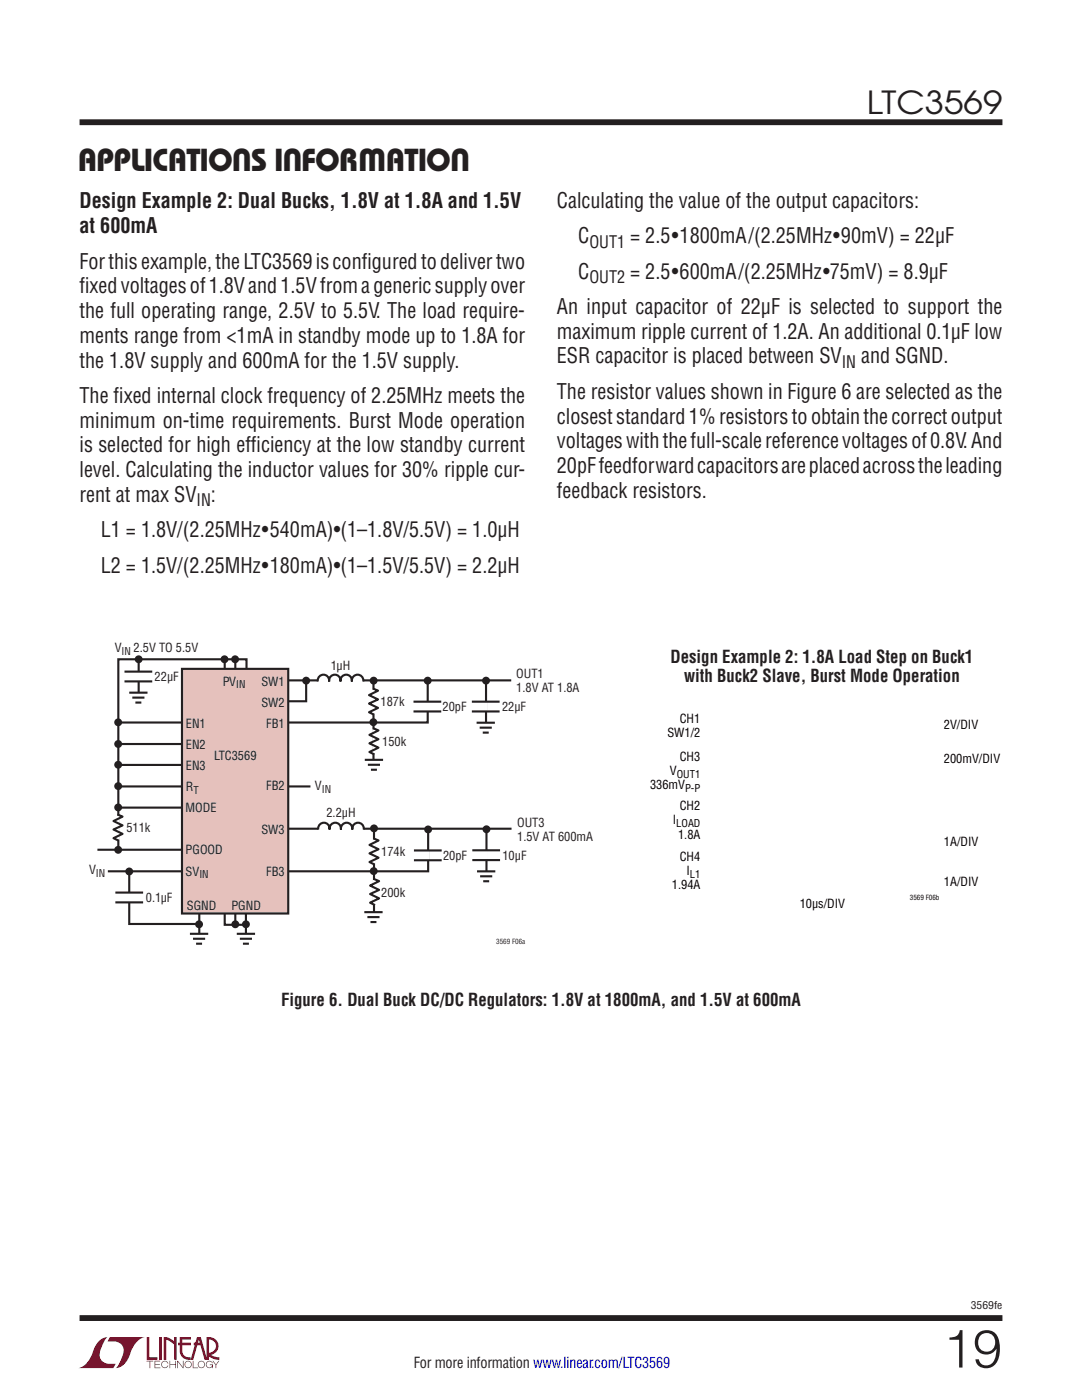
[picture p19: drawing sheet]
<svg xmlns="http://www.w3.org/2000/svg" width="216mm" height="279mm" viewBox="0 0 216 279" stroke-linecap="round" stroke-linejoin="round" font-family="sans-serif">
<defs><g id="words">
<text font-size="10.6" fill="#231f20" x="188.2" y="272.9">19</text>
<g font-size="6.3" fill="#231f20">
<text x="173" y="22.8">LTC3569</text>
<text x="15.5" y="34.1">Applications Information</text>
</g>
<g font-size="4.2" fill="#231f20">
<text x="15.9" y="41.6">Design Example 2: Dual Bucks, 1.8V at 1.8A and 1.5V</text>
<text x="111.1" y="41.5">Calculating the value of the output capacitors:</text>
<text x="15.9" y="46.5">at 600mA</text>
<text x="15.9" y="53.6">For this example, the LTC3569 is conf</text>
<text x="72.2" y="53.6">igured to deliver two</text>
<text x="115.4" y="48.6">C</text>
<text x="125.7" y="48.5">= 2.5•1800mA/(2.25MHz•90mV) = 22µF</text>
<text x="15.9" y="58.5">f</text>
<text x="15.9" y="58.5">ixed voltages of 1.8V and 1.5V from a generic supply over</text>
<text x="115.4" y="55.6">C</text>
<text x="125.7" y="55.6">= 2.5•600mA/(2.25MHz•75mV) = 8.9µF</text>
<text x="15.9" y="63.5">the full operating range, 2.5V to 5.5V. The load require-</text>
<text x="111.1" y="62.7">An input capacitor of 22µF is selected to support the</text>
<text x="15.9" y="68.4">ments range from &lt;1mA in standby mode up to 1.8A for</text>
<text x="111.1" y="67.6">maximum ripple current of 1.2A. An additional 0.1µF low</text>
<text x="15.9" y="73.4">the 1.8V supply and 600mA for the 1.5V supply.</text>
<text x="111.1" y="72.5">ESR capacitor is placed between SV</text>
<text x="171.8" y="72.5">and SGND.</text>
<text x="15.9" y="80.4">The f</text>
<text x="22.7" y="80.4">ixed internal clock frequency of 2.25MHz meets the</text>
<text x="111.1" y="79.6">The resistor values shown in Figure 6 are selected as the</text>
<text x="15.9" y="85.4">minimum on-time requirements. Burst Mode operation</text>
<text x="111.1" y="84.5">closest standard 1% resistors to obtain the correct output</text>
<text x="111.1" y="89.5">voltages with the full-scale reference voltages of 0.8V. And</text>
<text x="15.9" y="90.3">is selected for high eff</text>
<text x="15.9" y="95.2">level. Calculating the inductor values for 30% ripple cur-</text>
<text x="50.1" y="90.3">iciency at the low standby current</text>
<text x="111.1" y="94.4">20pF feedforward capacitors are placed across the leading</text>
<text x="15.9" y="100.2">rent at max SV :</text>
<text x="111.1" y="99.4">feedback resistors.</text>
<text x="20.1" y="107.2">L1 = 1.8V/(2.25MHz•540mA)•(1–1.8V/5.5V) = 1.0µH</text>
<text x="20.1" y="114.3">L2 = 1.5V/(2.25MHz•180mA)•(1–1.5V/5.5V) = 2.2µH</text>
</g>
<g font-size="3.5" fill="#231f20">
<text x="133.8" y="132.3">Design Example 2: 1.8A Load Step on Buck1</text>
<text x="136.5" y="136.2">with Buck2 Slave, Burst Mode Operation</text>
<text x="56.1" y="200.8">Figure 6. Dual Buck DC/DC Regulators: 1.8V at 1800mA, and 1.5V at 600mA</text>
</g>
<g font-size="3.4" fill="#231f20">
<text x="117.6" y="49.4">OUT1</text>
<text x="117.6" y="56.5">OUT2</text>
<text x="168" y="73.4">IN</text>
<text x="39.2" y="101">IN</text>
</g>
<text font-size="3" fill="#231f20" x="82.5" y="273.1">For more information www.linear.com/LTC3569</text>
<g font-size="2.5" fill="#231f20">
<text x="22.9" y="130.1">V</text>
<text x="26.7" y="130.1">2.5V TO 5.5V</text>
<text x="30.9" y="135.9">22µF</text>
<text x="44.5" y="136.8">PV</text>
<text x="52.2" y="136.8">SW1</text>
<text x="66" y="133.7">1µH</text>
<text x="103" y="135.2">OUT1</text>
<text x="52.2" y="141">SW2</text>
<text x="75.9" y="140.8">187k</text>
<text x="88.3" y="141.9">20pF</text>
<text x="100.2" y="141.9">22µF</text>
<text x="103" y="138">1.8V AT 1.8A</text>
<text x="37.1" y="145.2">EN1</text>
<text x="37.1" y="149.4">EN2</text>
<text x="53.1" y="145.3">FB1</text>
<text x="76.3" y="148.9">150k</text>
<text x="37.1" y="153.7">EN3</text>
<text x="42.7" y="151.7">LTC3569</text>
<text x="37" y="162">MODE</text>
<text x="37.1" y="157.9">R</text>
<text x="53.1" y="157.7">FB2</text>
<text x="62.8" y="157.6">V</text>
<text x="25.2" y="166.1">511k</text>
<text x="52.2" y="166.5">SW3</text>
<text x="65.1" y="163.1">2.2µH</text>
<text x="103.2" y="165">OUT3</text>
<text x="103.2" y="167.8">1.5V AT 600mA</text>
<text x="37" y="170.3">PGOOD</text>
<text x="76.1" y="170.9">174k</text>
<text x="88.4" y="171.6">20pF</text>
<text x="100.3" y="171.6">10µF</text>
<text x="17.8" y="174.4">V</text>
<text x="29.1" y="179.9">0.1µF</text>
<text x="37" y="174.7">SV</text>
<text x="53.1" y="174.8">FB3</text>
<text x="76.1" y="179">200k</text>
<text x="37.3" y="181.6">SGND</text>
<text x="46.2" y="181.6">PGND</text>
</g>
<g font-size="2.5">
<text x="133.2" y="147.2">SW1/2</text>
<text x="135.6" y="144.3">CH1</text>
<text x="188.4" y="145.4">2V/DIV</text>
<text x="133.7" y="154.7">V</text>
<text x="135.6" y="151.8">CH3</text>
<text x="188.4" y="152.2">200mV/DIV</text>
<text x="129.7" y="157.5">336mV</text>
<text x="135.6" y="161.7">CH2</text>
<text x="134.2" y="164.5">I</text>
<text x="135.3" y="167.4">1.8A</text>
<text x="135.6" y="171.8">CH4</text>
<text x="188.4" y="168.8">1A/DIV</text>
<text x="134.1" y="177.4">1.94A</text>
<text x="137" y="174.6">I</text>
<text x="188.4" y="176.8">1A/DIV</text>
<text x="159.6" y="181.1">10µs/DIV</text>
</g>
<g font-size="2.1" fill="#231f20">
<text x="24.3" y="130.8">IN</text>
<text x="47.1" y="137.3">IN</text>
<text x="38.6" y="158.4">T</text>
<text x="64.2" y="158.3">IN</text>
<text x="19.1" y="175.1">IN</text>
<text x="39.8" y="175.3">IN</text>
<text x="193.7" y="261.2">3569fe</text>
</g>
<g font-size="2.1">
<text x="135.1" y="155.2">OUT1</text>
<text x="136.7" y="158">P-P</text>
<text x="134.9" y="165.1">LOAD</text>
<text x="137.6" y="175.1">L1</text>
</g>
<text font-size="1.4" x="181.6" y="179.6">3569 F06b</text>
<text font-size="1.4" fill="#231f20" x="99" y="188.4">3569 F06a</text>
</g></defs>
<g fill="#900126">
<path d="M29.3 266.8h.5v4.1h1.6v.5h-2.1z"/>
<path d="M20 267.4l1-.5h.5h-.1a6.2 6.2 0 0 0-1.5 4 2.58 2.58 0 0 0 3.2 1.3l-.5 .8h-7a4.9 4.9 0 0 0 3.1-3.8l.4-.7z"/>
<path d="M21.9 266.9h7a4.9 4.9 0 0 0-3.1 3.7 3.2 3.2 0 0 1-2.7 2.4h.1a6.2 6.2 0 0 0 1.4-4.1 2.58 2.58 0 0 0-3.1-1.2z"/>
<path d="M31.8 266.8h.5v4.6h-.5z"/>
<path d="M32.7 266.8l1 .2 1 .7v-.9h.5v4.6h-.5v-3.1l-1.5-.9v4h-.5z"/>
<path d="M29.3 271.6h1.3v.1h-.6v1.3h-.2v-1.3h-.5z"/>
<path d="M30.8 271.6h1.2v.1h-1v.5h.9v.2h-.9v.5h1v.1h-1.2z"/>
<path d="M33.8 271.6h.2v.6h1v-.6h.1v1.4h-.1v-.6h-1v.6h-.2z"/>
<path d="M35.4 271.6h.1l1 1.2v-1.2h.1v1.4l-1.1-1.2v1.2h-.1z"/>
<path d="M38.5 271.6h.1v1.3h.9v.1h-1z"/>
<path d="M42.4 271.6h.1l.6 .7 .5-.7h.2l-.7 .8v.6h-.1v-.6z"/>
<path d="M35.9 266.8h2.2v.5h-1.7v.7h1.7v.5h-1.7v1.1a1.32 1.32 0 0 0 1.6 1.3v.5l1.3-4.6h.8l1.1 4.1v-4.1a1.84 1.84 0 0 1 2.3 1.4 1.84 1.84 0 0 1-1.4 2.2l.7 .4 1 .1v.5l-1.2-.2-1.1-.6v-.6a1.34 1.34 0 0 0 1.6-1.2 1.34 1.34 0 0 0-1.4-1.5v4.1h-.9l-.8-2.9h-1.3v-.5h1.2l-.2-.7-1.1 4.1a2.06 2.06 0 0 1-2.7-1.3v-1.6h-.4v-.5h.4z"/>
<path d="M37 271.8a.72 .72 0 0 1 1.2 .1 .72 .72 0 0 1-.4 1.1 .72 .72 0 0 1-1-.7h.2a.59 .59 0 0 0 .8 .5 .59 .59 0 0 0 .2-.9 .59 .59 0 0 0-1 .2v.2h-.2z"/>
<path d="M39.7 271.8a.72 .72 0 0 1 1.1 .1 .72 .72 0 0 1-.4 1.1 .72 .72 0 0 1-.9-.7h.1a.59 .59 0 0 0 .8 .5 .59 .59 0 0 0 .2-.9 .59 .59 0 0 0-1 .2v.2h-.1z"/>
<path d="M41.3 271.8a.72 .72 0 0 1 1.2 .2h-.2a.59 .59 0 0 0-.9-.1 .59 .59 0 0 0 .1 .9 .59 .59 0 0 0 .9-.4h-.5v-.1h.6v.7h-.1v-.3a.73 .73 0 0 1-1.1 .2 .73 .73 0 0 1 0-1.1z"/>
<path d="M32.4 271.8a.71 .71 0 0 1 1.2 .3h-.1a.59 .59 0 0 0-.9-.3 .59 .59 0 0 0-.1 1 .59 .59 0 0 0 .9-.3h.2a.73 .73 0 0 1-1.1 .4 .73 .73 0 0 1-.1-1.1z"/>
</g>
<path d="M15.9 24.4h184.1M15.9 263h184.1" fill="none" stroke="#231f20" stroke-width="1.2" stroke-linecap="butt"/>
<g fill="none" stroke="#231f20" stroke-width=".42">
<path d="M44.8 131.6v53h4.2M47 131.6v52.7M49.2 134v-2.4h-25.6v38.3M56.1 135.8h45.9M61.1 136.2v3.8h-6.3M85.3 135.9v8.3h-61.7M23.5 157h38.4M23.6 152.7h13.8M23.8 148.5h14.7M19.4 169.6h18M23.6 161.2h13.8M56.3 165.4h45.8"/>
<path d="M85.4 165.6v8.3h-63.9M39.8 180.8v7.3M49.1 181.4v5.7"/>
</g>
<path d="M36.3 133.5h21.2v48.8h-21.2z" fill="#e5c1bc"/>
<path d="M36.3 133.5h21.2v48.8h-21.2z" fill="none" stroke="#231f20" stroke-width=".42"/>
<g fill="#231f20">
<circle cx="44.8" cy="131.6" r=".79"/>
<circle cx="46.9" cy="131.6" r=".79"/>
</g>
<path d="M27.7 131.6v7.4" fill="none" stroke="#231f20" stroke-width=".42"/>
<g fill="#231f20">
<circle cx="27.7" cy="131.6" r=".79"/>
<circle cx="49.1" cy="184.5" r=".79"/>
<circle cx="47" cy="184.5" r=".79"/>
<circle cx="39.7" cy="184.5" r=".79"/>
</g>
<path d="M39.7 186.4v2.2M49.1 186.4v2.2" fill="none" stroke="#fff" stroke-width=".97" stroke-linecap="butt"/>
<path d="M37.9 186.4h3.6M38.5 187.3h2.4M39.1 188.3h1.2M47.2 186.4h3.7M47.9 187.3h2.4M48.5 188.3h1.2" fill="none" stroke="#231f20" stroke-width=".42"/>
<g fill="#231f20">
<circle cx="23.6" cy="156.9" r=".79"/>
<circle cx="23.6" cy="148.5" r=".79"/>
<circle cx="23.6" cy="144.2" r=".79"/>
<circle cx="23.6" cy="152.6" r=".79"/>
<circle cx="23.6" cy="161.1" r=".79"/>
<circle cx="23.6" cy="169.6" r=".79"/>
</g>
<path d="M27.6 134.1v1.9M63.4 135.8h9" fill="none" stroke="#fff" stroke-width=".71" stroke-linecap="butt"/>
<path d="M24.8 134h5.6M24.8 136h5.6M25.8 138.2h3.6M26.4 139.2h2.4M63.4 136a1.16 1.16 0 0 1 1.1-1.4 1.16 1.16 0 0 1 1.2 1.4 1.15 1.15 0 0 1 1.1-1.4 1.15 1.15 0 0 1 1.2 1.4 1.15 1.15 0 0 1 1.1-1.4 1.15 1.15 0 0 1 1.1 1.4 1.16 1.16 0 0 1 1.2-1.4 1.16 1.16 0 0 1 1.1 1.4M74.5 135.9v16.8M27 140.2h1.2" fill="none" stroke="#231f20" stroke-width=".42"/>
<path d="M27.6 138.3v2.2" fill="none" stroke="#fff" stroke-width=".97" stroke-linecap="butt"/>
<g fill="#231f20">
<circle cx="74.5" cy="144.1" r=".79"/>
<circle cx="74.6" cy="135.8" r=".79"/>
<circle cx="61.1" cy="135.8" r=".79"/>
<circle cx="97" cy="135.8" r=".79"/>
<circle cx="85.3" cy="135.8" r=".79"/>
</g>
<path d="M97 135.8v9.2M82.5 140h5.5M82.5 142h5.5M94.2 140h5.5M94.2 142h5.5M95.1 144.2h3.6M95.7 145.2h2.4M96.3 146.2h1.2" fill="none" stroke="#231f20" stroke-width=".42"/>
<path d="M85.3 140.1v1.9M96.9 140.1v1.9" fill="none" stroke="#fff" stroke-width=".71" stroke-linecap="butt"/>
<path d="M96.9 144.2v2.3" fill="none" stroke="#fff" stroke-width=".97" stroke-linecap="butt"/>
<circle cx="85.4" cy="165.5" r=".79" fill="#231f20"/>
<path d="M74.5 137.6v4.8M63.5 165.4h9M85.4 169.8v1.9" fill="none" stroke="#fff" stroke-width=".71" stroke-linecap="butt"/>
<path d="M74.4 137.4l1 .4-1.8 .9 1.8 .9-1.8 .8 1.8 .9-1.8 .8 1 .5M63.5 165.5a1.16 1.16 0 0 1 1.1-1.3 1.16 1.16 0 0 1 1.2 1.3 1.15 1.15 0 0 1 1.1-1.3 1.15 1.15 0 0 1 1.1 1.3 1.15 1.15 0 0 1 1.2-1.3 1.15 1.15 0 0 1 1.1 1.3 1.16 1.16 0 0 1 1.2-1.3 1.16 1.16 0 0 1 1.1 1.3M74.6 165.4v18M82.6 169.7h5.5M82.6 171.7h5.5M72.7 182h3.6M73.3 183h2.4M73.9 184h1.2" fill="none" stroke="#231f20" stroke-width=".42"/>
<path d="M74.5 182.1v2.2" fill="none" stroke="#fff" stroke-width=".97" stroke-linecap="butt"/>
<g fill="#231f20">
<circle cx="74.6" cy="173.8" r=".79"/>
<circle cx="74.6" cy="165.3" r=".79"/>
</g>
<path d="M74.6 145.6v4.8M74.6 167.5v4.8M74.7 175.6v4.8" fill="none" stroke="#fff" stroke-width=".71" stroke-linecap="butt"/>
<path d="M72.8 151.6h3.6M73.4 152.6h2.4M74 153.6h1.2M74.5 145.3l1 .5-1.8 .9 1.8 .8-1.8 .8 1.8 .9-1.8 .9 1 .5M74.5 167.3l1 .4-1.8 .9 1.8 .9-1.8 .8 1.8 .9-1.8 .8 1 .5M74.6 175.4l1 .5-1.8 .8 1.8 .9-1.8 .8 1.8 .9-1.8 .9 1 .4" fill="none" stroke="#231f20" stroke-width=".42"/>
<path d="M74.6 151.7v2.2" fill="none" stroke="#fff" stroke-width=".97" stroke-linecap="butt"/>
<circle cx="97.1" cy="165.5" r=".79" fill="#231f20"/>
<path d="M23.4 162.5l1.1 .5-1.9 .9 1.9 .8-1.9 .8 1.9 .9-1.9 .9 1 .5M25.8 173.8v10.6h14M94.2 169.7h5.6M94.2 171.7h5.6M95.2 173.9h3.6M95.8 174.9h2.4M96.4 175.9h1.2M97.1 165.5v9.2" fill="none" stroke="#231f20" stroke-width=".42"/>
<path d="M23.5 162.8v4.8M97 169.7v1.9" fill="none" stroke="#fff" stroke-width=".71" stroke-linecap="butt"/>
<path d="M97 173.9v2.2" fill="none" stroke="#fff" stroke-width=".97" stroke-linecap="butt"/>
<circle cx="25.8" cy="173.9" r=".79" fill="#231f20"/>
<path d="M25.8 178.2v1.9" fill="none" stroke="#fff" stroke-width=".71" stroke-linecap="butt"/>
<path d="M23 178.1h5.6M23 180.1h5.6" fill="none" stroke="#231f20" stroke-width=".42"/>
<use href="#words"/>
</svg>
